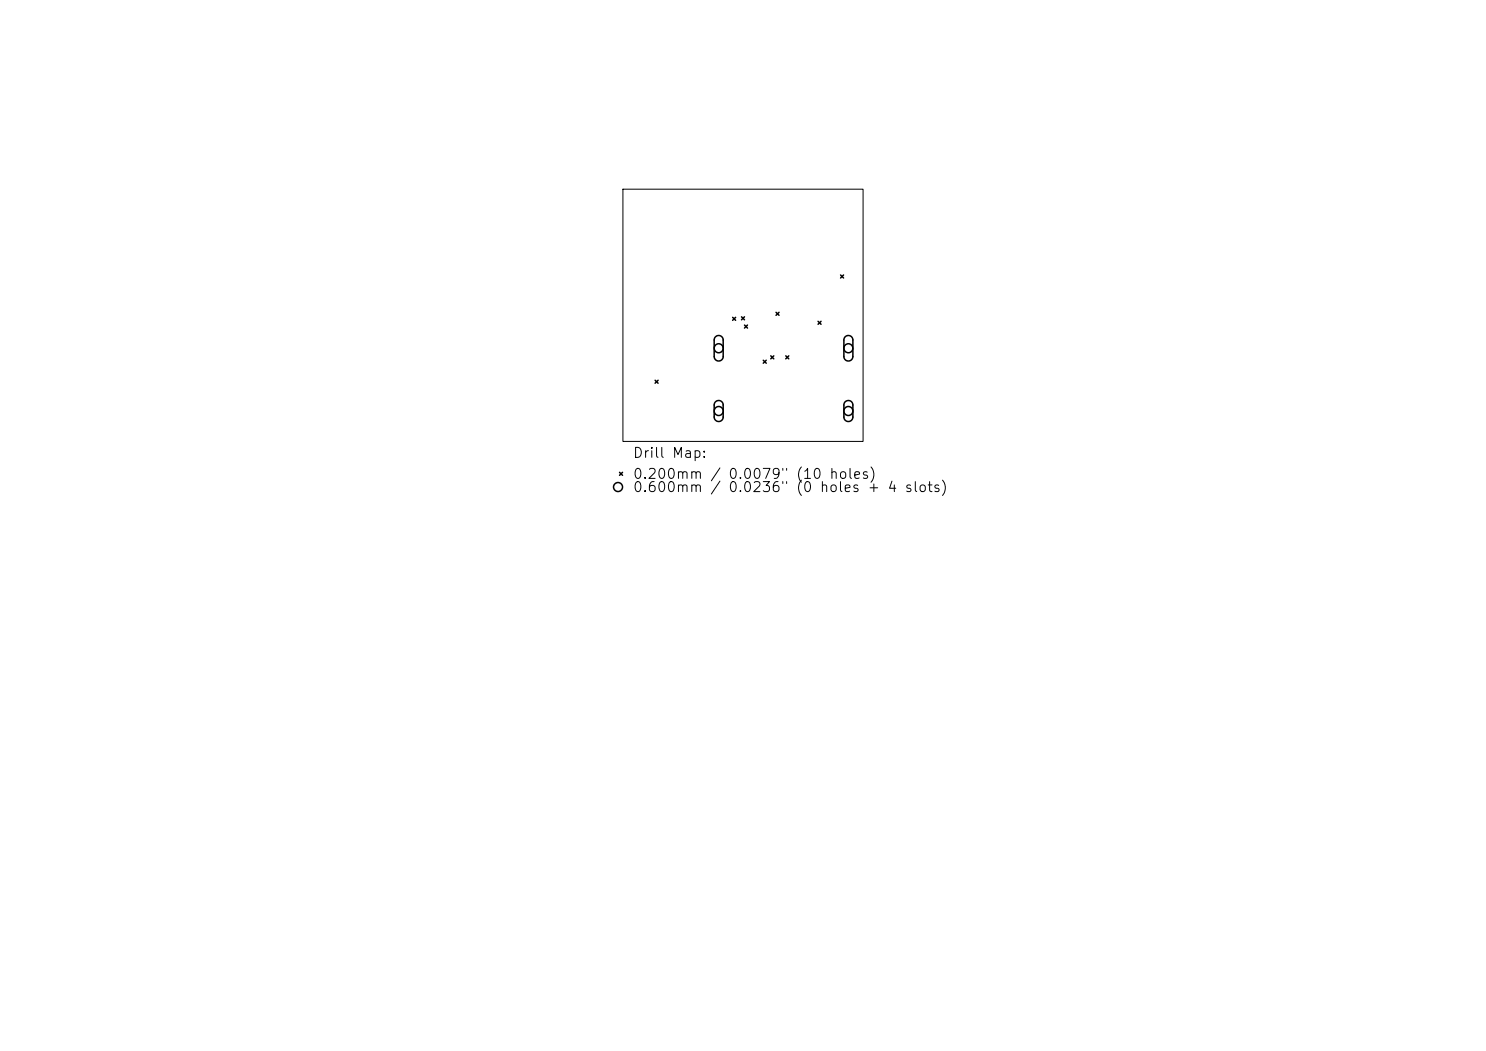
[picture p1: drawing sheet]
<svg xmlns="http://www.w3.org/2000/svg" width="297mm" height="210mm" viewBox="0 0 297 210" stroke-linecap="round" stroke-linejoin="round" font-family="sans-serif">
<defs><g id="words">
<g font-size="2">
<text x="126.4" y="92">Drill Map:</text>
<text x="126.4" y="96.2">0.200mm / 0.0079&quot; (10 holes)</text>
<text x="126.4" y="98.8">0.600mm</text>
<text x="145.4" y="98.8">0.0236&quot; (0 holes + 4 slots)</text>
</g>
</g></defs>
<path d="M124.5 37.8h48v50.4h-48z" fill="none" stroke="#000" stroke-width=".2"/>
<g fill="none" stroke="#000" stroke-width=".3">
<path d="M168 54.9l.6 .6M168.6 54.9l-.6 .6M130.9 76l.6 .6M131.5 76l-.6 .6M143 67.3a.9 .9 0 0 1 1-.2 .9 .9 0 0 1 .5 .8v3.3a.9 .9 0 0 1-.9 .9 .9 .9 0 0 1-.9-.9v-3.3zM146.4 63.4l.6 .6M147 63.4l-.6 .6M148.2 63.3l.6 .6M148.8 63.3l-.6 .6M148.8 65l.6 .6M149.4 65l-.6 .6M152.6 72l.6 .6"/>
<path d="M153.2 72l-.6 .6M154.1 71.1l.6 .6M154.7 71.1l-.6 .6M155.1 62.4l.6 .6M155.7 62.4l-.6 .6M157.1 71.1l.6 .6M157.7 71.1l-.6 .6M163.5 64.2l.6 .6M164.1 64.2l-.6 .6M168.9 67.3a.9 .9 0 0 1 1-.2 .9 .9 0 0 1 .6 .8v3.3a.9 .9 0 0 1-.9 .9 .9 .9 0 0 1-.9-.9v-3.3zM123.8 94.4l.6 .6M124.4 94.4l-.6 .6"/>
<path d="M143 80.3a.9 .9 0 0 1 1-.2 .9 .9 0 0 1 .5 .8v2.4a.9 .9 0 0 1-.9 .9 .9 .9 0 0 1-.9-.9v-2.5zM168.9 80.3a.9 .9 0 0 1 1-.2 .9 .9 0 0 1 .6 .8v2.4a.9 .9 0 0 1-.9 .9 .9 .9 0 0 1-.9-.9v-2.5z"/>
<circle cx="143.6" cy="69.6" r=".9"/>
<circle cx="169.6" cy="69.6" r=".9"/>
<circle cx="123.5" cy="97.3" r=".9"/>
<circle cx="143.6" cy="82.1" r=".9"/>
<circle cx="169.6" cy="82.1" r=".9"/>
</g>
<use href="#words"/>
</svg>
